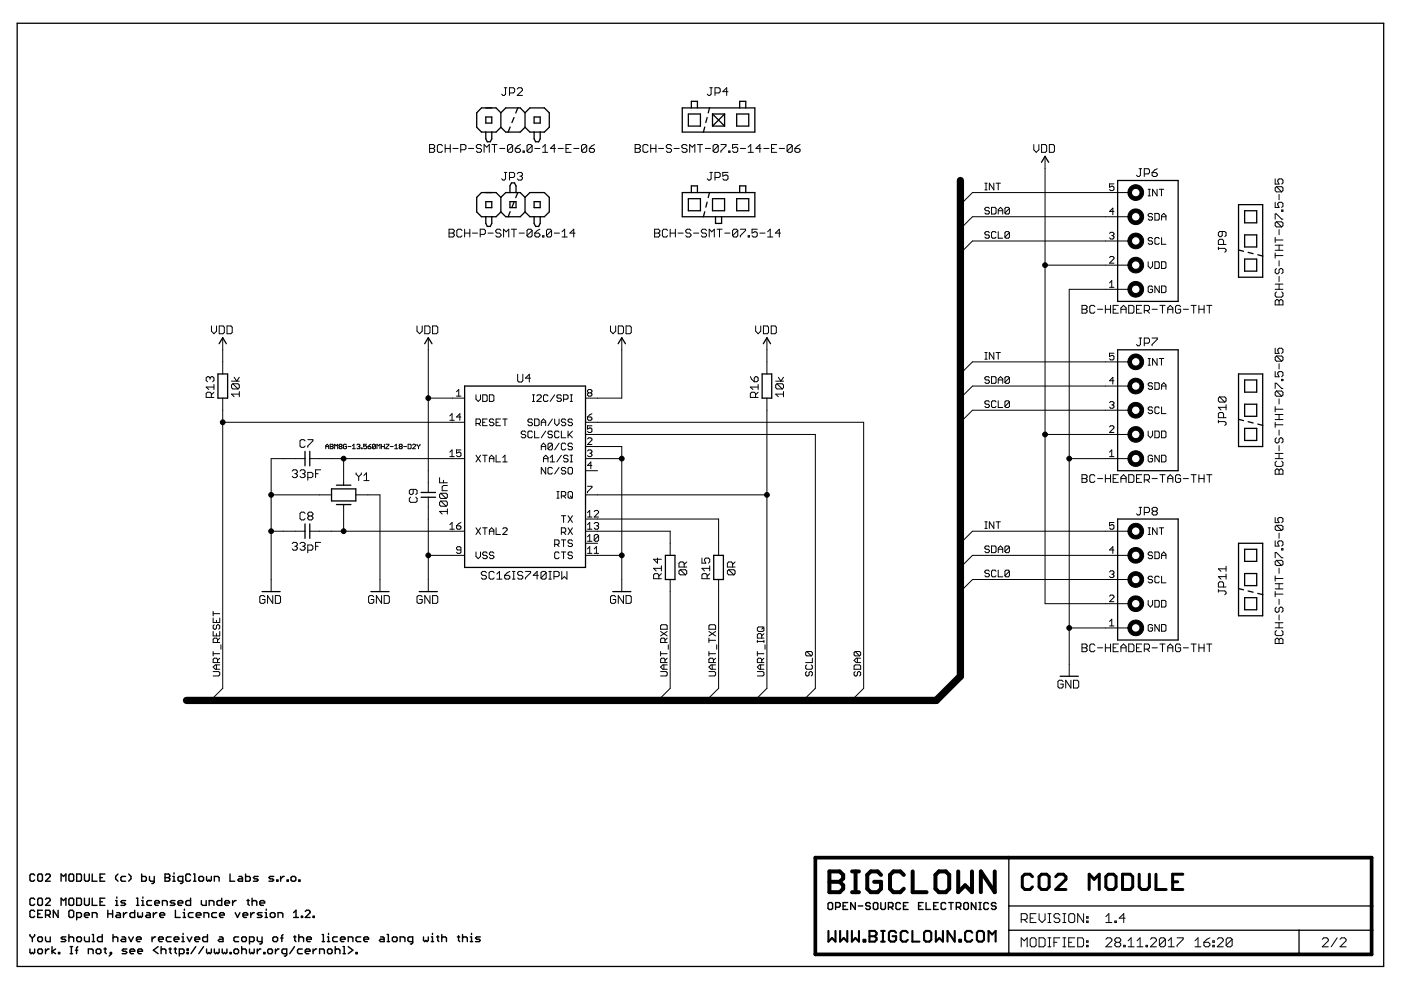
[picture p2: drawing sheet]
<svg xmlns="http://www.w3.org/2000/svg" width="297mm" height="210mm" viewBox="0 0 297 210" stroke-linecap="round" stroke-linejoin="round" font-family="sans-serif">
<g fill="none" stroke="#000" stroke-width=".3">
<path d="M6.3 198.1v.3l.6 .5M6.9 198.9v.7M7.3 185.6l-.2-.3h-.5l-.3 .3v1l.3 .2h.5l.2-.2M7.3 190.7l-.2-.3h-.5l-.3 .3v1l.3 .3h.5l.2-.3M7.3 193.3l-.2-.3h-.5l-.3 .3v1l.3 .2h.5l.2-.2M7.3 198.1v.3l-.4 .5M8 198.9l.3-.3h.5l.2 .3v.5l-.2 .2h-.5l-.3-.2zM8 193.8h.5M8.3 185.3h.5l.2 .3v1l-.2 .2h-.5l-.3-.2v-1zM8.3 190.4h.5l.2 .3v1l-.2 .3h-.5l-.3-.3v-1zM9 193h-1v1.5h1M9.7 185.6l.2-.3h.5l.2 .3v.2l-.9 1h.9"/>
<path d="M9.7 190.7l.2-.3h.5l.2 .3v.2l-.9 1.1h.9M9.7 194h.7l.2-.2v-.5l-.2-.3h-.7v1.5M9.7 198.6v.8l.2 .2h.7v-1M10.2 194l.4 .5M12.3 193v1.5l-1-1.5v1.5M13 186.8v-1.5l.5 .5 .5-.5v1.5M13 192v-1.6l.5 .5 .5-.5v1.6M14 198.6h-.8l-.2 .3 .2 .2h.5l.3 .3-.3 .2h-.7M14.6 198.1v1.5M14.6 198.9l.3-.3h.5l.2 .3v.7M14.9 185.3h.5l.2 .3v1l-.2 .2h-.5l-.3-.2v-1zM14.9 190.4h.5l.2 .3v1l-.2 .3h-.5l-.3-.3v-1z"/>
<path d="M14.9 193h.5l.2 .3v1l-.2 .2h-.5l-.3-.2v-1zM16.3 185.3h.7l.3 .3v1l-.3 .2h-.7zM16.3 190.4h.7l.3 .3v1l-.3 .3h-.7zM16.3 194.5h.7l.3-.2v-.5l-.3-.3h-.7v1.5M16.3 198.9l.2-.3h.5l.3 .3v.5l-.3 .2h-.5l-.2-.2zM17.9 185.3v1.3l.3 .2h.5l.2-.2v-1.3M17.9 190.4v1.3l.3 .3h.5l.2-.3v-1.3M17.9 194h1v-.2l-.2-.3h-.5l-.3 .3v.5l.3 .2h.5M17.9 198.6v.8l.3 .2h.7v-1M19.6 185.3v1.5h1M19.6 190.4v1.6h1M19.6 194.5v-1h.7l.3 .3v.7"/>
<path d="M19.6 199.6h.5M19.6 198.1h.2v1.5M21.2 186.1h.5M21.2 191.2h.5M21.7 198.1v1.5h-.8l-.2-.2v-.5l.2-.3h.8M22.2 185.3h-1v1.5h1M22.2 190.4h-1v1.6h1M22.9 193.8h1M22.9 193v1.5M23.9 193v1.5M24 198.9l.2-.3h.5l.3 .3v.7M24 198.1v1.5"/>
<path d="M24.5 192h.5M24.5 190.9h.3v1.1M24.8 190.2v.2M24.8 193.5h.5l.2 .3v.7h-.7l-.3-.2 .3-.3h.7M25 185.3l-.5 .5v.5l.5 .5M25.9 198.6h.5l.2 .3v.7h-.7l-.3-.2 .3-.3h.7M26.2 193.5v1M26.6 185.8h-.7l-.3 .3v.5l.3 .2h.7M26.6 190.9h-.7l-.3 .3 .3 .3h.5l.2 .2-.2 .3h-.8M26.9 193.5h-.2l-.5 .5M27.3 185.3l.5 .5v.5l-.5 .5M27.3 198.6l.5 1 .5-1"/>
<path d="M28.6 193v1.5h-.8l-.2-.2v-.5l.2-.3h.8M28.9 190.4h.3v1.6M28.9 192h.5M28.9 199.1h1v-.2l-.2-.3h-.5l-.3 .3v.5l.3 .2h.5M29.2 193.5v.8l.3 .2 .2-.2 .3 .2 .2-.2v-.8M30 185.3v1.5h.8l.2-.2v-.5l-.2-.3h-.8M30 192h.5M30 190.9h.3v1.1M30.3 190.2v.2M31.1 193.5h.5l.3 .3v.7h-.8l-.2-.2 .2-.3h.8M31.7 185.8v.8l.2 .2h.8M32.1 190.9h-.7l-.3 .3v.5l.3 .3h.7"/>
<path d="M32.2 198.6v1M32.5 193.5v1M32.7 185.8v1.3l-.3 .2h-.2M32.8 191.5h1v-.3l-.3-.3h-.5l-.2 .3v.5l.2 .3h.5M33 198.6h-.3l-.5 .5M33.3 193.5h-.3l-.5 .5M33.6 199.1h1v-.2l-.2-.3h-.5l-.3 .3v.5l.3 .2h.5M33.9 194h1v-.2l-.3-.3h-.5l-.2 .3v.5l.2 .2h.5M34.4 192v-1.1h.8l.3 .3v.8M35 185.3h.8l.2 .3v.2l-.2 .3 .2 .2v.3l-.2 .2h-.8zM35 186.1h.8M36.3 198.6h-.8l-.2 .3v.5l.2 .2h.8"/>
<path d="M36.6 186.8h.5M36.6 185.8h.3v1M36.9 185.1v.2M36.9 199.1h1v-.2l-.2-.3h-.5l-.3 .3v.5l.3 .2h.5M37.1 190.9h-.8l-.2 .3 .2 .3h.6l.2 .2-.2 .3h-.8M37.2 193v1.5h1M37.7 191.5h1.1v-.3l-.3-.3h-.5l-.3 .3v.5l.3 .3h.5M38.6 199.6h.5M38.6 198.6h.2v1M38.8 186.8h-.8l-.3-.2v-.5l.3-.3h.8v1.3l-.3 .2h-.3M38.8 197.9v.2M38.8 194.5h.5"/>
<path d="M38.8 193.5h.3v1M39.1 192.8v.2M39.7 198.6l.5 1 .5-1M40.4 185.6l-.2-.3h-.6l-.2 .3v1l.2 .2h.6l.2-.2M40.4 190.4v1.6h-.8l-.2-.3v-.5l.2-.3h.8M41 193.5h-.8l-.3 .3v.5l.3 .2h.8M41 185.3h.3v1.5M41 186.8h.6M41.3 199.1h1v-.2l-.2-.3h-.5l-.3 .3v.5l.3 .2h.5M41.6 194h1v-.2l-.2-.3h-.6l-.2 .3v.5l.2 .2h.6M42.4 185.8h.5l.3 .3v.5l-.3 .2h-.5l-.3-.2v-.5zM42.7 190.9v.8l.2 .3h.8v-1.1"/>
<path d="M43.2 194.5v-1h.8l.3 .3v.7M43.8 185.8v.8l.2 .2 .3-.2 .3 .2 .2-.2v-.8M44 198.1v1.5h-.8l-.2-.2v-.5l.2-.3h.8M44.3 192v-1.1h.8l.3 .3v.8M45.4 186.8v-1h.8l.3 .3v.7M45.9 193.5h-.8l-.2 .3v.5l.2 .2h.8M46.5 198.6h.5l.3 .3v.7h-.8l-.2-.2 .2-.3h.8M46.5 194h1.1v-.2l-.3-.3h-.5l-.3 .3v.5l.3 .2h.5M47 190.4v1.6h-.8l-.2-.3v-.5l.2-.3h.8M47.7 191.5h1v-.3l-.3-.3h-.5l-.2 .3v.5l.2 .3h.5M48.8 185.3v1.5h1M49.3 190.9v1.1"/>
<path d="M49.9 193.5l.5 1 .5-1M50.1 190.9h-.3l-.5 .6M50.6 198.6h-.8l-.2 .3v.5l.2 .2h.8M50.7 185.8h.5l.2 .3v.7h-.7l-.3-.2 .3-.3h.7M51.2 198.9l.3-.3h.5l.2 .3v.5l-.2 .2h-.5l-.3-.2zM51.5 194h1v-.2l-.2-.3h-.5l-.3 .3v.5l.3 .2h.5M52.1 185.3v1.5h.7l.3-.2v-.5l-.3-.3h-.7M52.3 190.9h.6M52.6 190.7v1l.3 .3M52.9 199.6h.8l.2-.2v-.5l-.2-.3h-.8v1.6M53.2 193.5v1M53.4 191.2l.3-.3h.5l.2 .3v.8"/>
<path d="M53.4 190.4v1.6M53.9 193.5h-.2l-.5 .5M54.5 198.6v.8l.3 .2h.8M54.7 185.8h-.7l-.3 .3 .3 .2h.5l.2 .3-.2 .2h-.8M55.1 191.5h1v-.3l-.2-.3h-.5l-.3 .3v.5l.3 .3h.5M55.6 193.5h-.8l-.3 .3 .3 .2h.5l.3 .3-.3 .2h-.8M55.6 198.6v1.3l-.3 .3h-.2M56.2 194.5h.5M56.2 193.5h.3v1M56.5 192.8v.2M57.3 193.8l.3-.3h.5l.2 .3v.5l-.2 .2h-.5l-.3-.2zM57.8 198.9l.3-.3h.5l.3 .3v.5l-.3 .2h-.5l-.3-.2z"/>
<path d="M58 185.8h-.7l-.3 .3 .3 .2h.5l.2 .3-.2 .2h-.8M58.7 186.6h.2v.2h-.2zM58.9 194.5v-1h.8l.3 .3v.7M59.5 185.8v1M59.5 198.9h.5M60 198.1l-.2 .3v1.2M60.3 185.8h-.3l-.5 .5M60.9 186.6h.2v.2h-.2zM61.7 186.1l.3-.3h.5l.2 .3v.5l-.2 .2h-.5l-.3-.2zM62.3 194.5h1M62.3 193.5l.5-.5v1.5M62.3 198.6h.5"/>
<path d="M62.5 198.4v1l.3 .2M63.4 186.6h.2v.2h-.2zM63.4 198.1v1.5M63.4 198.9l.2-.3h.5l.3 .3v.7M63.9 194.3h.3v.2h-.3zM64.7 193.3l.3-.3h.5l.2 .3v.2l-1 1h1M65 199.1h1v-.2l-.2-.3h-.5l-.3 .3v.5l.3 .2h.5M66.4 194.3h.2v.2h-.2zM68.3 199.6h.5M68.3 198.1h.3v1.5M69.4 199.6h.5M69.4 198.6h.3v1"/>
<path d="M69.7 197.9v.2M71.5 198.6h-.7l-.3 .3v.5l.3 .2h.7M72.2 199.1h1v-.2l-.3-.3h-.5l-.2 .3v.5l.2 .2h.5M73.8 199.6v-1h.8l.2 .3v.7M76.5 198.6h-.8l-.2 .3v.5l.2 .2h.8M77.1 199.1h1v-.2l-.2-.3h-.5l-.3 .3v.5l.3 .2h.5M80.7 198.6h.5l.2 .3v.7h-.7l-.3-.2 .3-.3h.7M82.1 199.6h.5M82.1 198.1h.2v1.5M83.2 198.9l.2-.3h.5l.3 .3v.5l-.3 .2h-.5l-.2-.2zM84.8 199.6v-1h.8l.3 .3v.7M87.5 199.6h-.8l-.2-.2v-.5l.2-.3h.8v1.3l-.3 .3h-.2"/>
<path d="M89.8 198.6v.8l.2 .2 .3-.2 .3 .2 .2-.2v-.8M91.5 199.6h.4M91.5 198.6h.2v1M91.7 197.9v.2M92.6 198.6h.4M92.8 198.4v1l.2 .2M93.7 198.9l.2-.3h.5l.3 .3v.7M93.7 198.1v1.5M97 198.6h.5M97.2 198.4v1l.3 .2M98.1 198.9l.2-.3h.5l.3 .3v.7M98.1 198.1v1.5"/>
<path d="M99.7 199.6h.5M99.7 198.6h.3v1M100 197.9v.2M101.8 198.6h-.7l-.3 .3 .3 .2h.5l.2 .3-.2 .2h-.8M175.8 191.4h.5l.2 .2v1l-.2 .2h-.5l-.2-.2v-1zM177.2 192.3h.7l.2-.2v-.5l-.2-.2h-.7v1.4M178.8 192.1h.4M179.7 191.4h-.9v1.4h.9M181.3 191.4v1.4l-.9-1.4v1.4M182 192.1h.9M184.5 191.6l-.2-.2h-.5l-.2 .2v.3l.2 .2h.5l.2 .2v.3l-.2 .2h-.5l-.2-.2M185.4 191.4h.5l.2 .2v1l-.2 .2h-.5l-.2-.2v-1z"/>
<path d="M186.8 191.4v1.2l.2 .2h.5l.2-.2v-1.2M188.4 192.3h.7l.2-.2v-.5l-.2-.2h-.7v1.4M188.8 192.3l.5 .5M190.9 191.6l-.2-.2h-.5l-.3 .2v1l.3 .2h.5l.2-.2M191.6 192.1h.4M192.5 191.4h-.9v1.4h.9M194.8 192.1h.4M195.7 191.4h-.9v1.4h.9M196.3 191.4v1.4h1M198 192.1h.4M198.9 191.4h-.9v1.4h.9M200.5 191.6l-.2-.2h-.5l-.3 .2v1l.3 .2h.5l.2-.2"/>
<path d="M201.1 191.4h1M201.6 191.4v1.4M202.8 192.3h.7l.2-.2v-.5l-.2-.2h-.7v1.4M203.2 192.3l.5 .5M204.6 191.4h.5l.2 .2v1l-.2 .2h-.5l-.3-.2v-1zM206.9 191.4v1.4l-.9-1.4v1.4M207.5 191.4h.5M207.5 192.8h.5M207.8 191.4v1.4M209.6 191.6l-.3-.2h-.4l-.3 .2v1l.3 .2h.4l.3-.2M211.2 191.6l-.3-.2h-.5l-.2 .5 .2 .2h.5l.3 .2v.3l-.3 .2h-.5l-.2-.2M6.3 201.2v.8l.3 .2 .3-.2 .2 .2 .2-.2v-.8"/>
<path d="M8.3 201.2h.5l.2 .3v.5l-.2 .2h-.5l-.3-.2v-.5zM9.7 201.2v1M10.4 201.2h-.2l-.5 .5M11 200.7v1.5M11.8 201.2l-.8 .5 .8 .5M12.4 202h.3v.2h-.3zM14.9 202.2h.5M14.9 200.7h.5M15.1 200.7v1.5M16 201.5h.5M16.5 200.7l-.3 .3v1.2M18.7 202.2v-1h.8l.2 .3v.7"/>
<path d="M20.4 201.5l.2-.3h.5l.3 .3v.5l-.3 .2h-.5l-.2-.2zM22 201.2h.5M22.3 201v1l.2 .2M23.4 202h.2v.2h-.2zM23.6 202.2l-.5 .5M26.9 201.2h-.8l-.2 .3 .2 .2h.5l.3 .3-.3 .2h-.7M27.6 201.7h1v-.2l-.3-.3h-.5l-.2 .3v.5l.2 .2h.5M29.2 201.7h1v-.2l-.2-.3h-.5l-.3 .3v.5l.3 .2h.5M33.5 200.7l-1 .8 1 .7M34.2 201.5l.2-.3h.5l.3 .3v.7M34.2 200.7v1.5M35.8 201.2h.5"/>
<path d="M36.1 201v1l.2 .2M36.9 201.2h.5M37.2 201v1l.2 .2M38 202.2h.8l.2-.2v-.5l-.2-.3h-.8v1.5M39.7 202h.2v.2h-.2zM39.7 201.2h.2v.3h-.2zM41.5 200.7l-1 1.5M43.2 200.7l-1.1 1.5M43.8 201.2v.8l.2 .2 .3-.2 .3 .2 .2-.2v-.8M45.4 201.2v.8l.3 .2 .3-.2 .2 .2 .3-.2v-.8M47.1 201.2v.8l.2 .2 .3-.2 .3 .2 .2-.2v-.8M48.8 202h.2v.2h-.2z"/>
<path d="M49.6 201.5l.2-.3h.5l.3 .3v.5l-.3 .2h-.5l-.2-.2zM51.2 201.5l.3-.3h.5l.2 .3v.7M51.2 200.7v1.5M52.9 201.2v.8l.2 .2 .3-.2 .3 .2 .2-.2v-.8M54.5 201.2v1M55.3 201.2h-.2l-.6 .5M55.9 202h.3v.2h-.3zM56.7 201.5l.3-.3h.5l.3 .3v.5l-.3 .2h-.5l-.3-.2zM58.4 201.2v1M59.2 201.2h-.3l-.5 .5M60.8 202.2h-.8l-.2-.2v-.5l.2-.3h.8v1.3l-.3 .2h-.2M62.4 200.7l-1 1.5"/>
<path d="M64.1 201.2h-.8l-.2 .3v.5l.2 .2h.8M64.7 201.7h1v-.2l-.2-.3h-.5l-.3 .3v.5l.3 .2h.5M66.4 201.2v1M67.1 201.2h-.2l-.5 .5M67.8 202.2v-1h.7l.3 .3v.7M69.7 201.2h.5l.2 .3v.5l-.2 .2h-.5l-.3-.2v-.5zM71.1 201.5l.2-.3h.5l.3 .3v.7M71.1 200.7v1.5M72.7 202.2h.5M72.7 200.7h.3v1.5M73.8 200.7l1 .8-1 .7M75.5 202h.2v.2h-.2z"/>
</g>
<g fill="none" stroke="#000" stroke-width=".21">
<path d="M106.9 18.6h.6M107.2 18.6v1.4l-.3 .2h-.3l-.2-.2M108 19.7h.8l.3-.3v-.5l-.3-.3h-.8v1.6M109.7 18.9l.2-.3h.6l.3 .3v.3l-1.1 1h1.1M150.5 18.6h.5M150.8 18.6v1.4l-.3 .2h-.3l-.3-.2M151.6 19.7h.8l.3-.3v-.5l-.3-.3h-.8v1.6M154.3 19.4h-1.1l.9-.8v1.6M91.1 30.6h.8l.3 .3v.3l-.3 .3 .3 .2v.3l-.3 .3h-.8zM91.1 31.5h.8M93.8 30.9l-.3-.3h-.5l-.3 .3v1.1l.3 .3h.5l.3-.3M94.4 31.5h1.1"/>
<path d="M94.4 30.6v1.7M95.5 30.6v1.7M96 31.5h1.1M97.7 31.7h.8l.3-.2v-.6l-.3-.3h-.8v1.7M99.3 31.5h1.1M102.1 30.9l-.3-.3h-.5l-.3 .3v.3l.3 .3h.5l.3 .2v.3l-.3 .3h-.5l-.3-.3M102.6 32.3v-1.7l.6 .6 .5-.6v1.7M104.3 30.6h1.1M104.8 30.6v1.7M105.9 31.5h1.1M106.9 36.6h.6M107.2 36.6v1.3l-.3 .3h-.3l-.2-.3"/>
<path d="M108 37.6h.8l.3-.2v-.6l-.3-.2h-.8v1.6M108.7 30.9v1.1l-.3 .3h-.5l-.3-.3M108.7 30.9l-.3-.3h-.5l-.3 .3v1.1M108.7 30.9l-1.1 1.1M109.2 31.5h.9l.2 .2v.3l-.2 .3h-.6l-.3-.3zM109.7 36.8l.2-.2h.6l.3 .2v.3l-.3 .3M110.2 37.4h.3M110.3 30.6l-.5 .3-.6 .6M110.5 37.4l.3 .2v.3l-.3 .3h-.6l-.2-.3M110.9 32h.3v.3h-.3zM112.8 30.9v1.1l-.3 .3h-.5l-.3-.3M112.8 30.9l-.3-.3h-.5l-.3 .3v1.1"/>
<path d="M112.8 30.9l-1.1 1.1M113.4 31.5h1.1M115 32.3h1.1M115 31.2l.6-.6v1.7M117.8 31.5h-1.1l.8-.9v1.7M118.3 31.5h1.1M120 31.5h.5M121.1 30.6h-1.1v1.7h1.1M121.6 31.5h1.1M124.4 30.9l-.3-.3h-.5l-.3 .3v1.1M124.4 30.9v1.1l-.3 .3h-.5l-.3-.3M124.4 30.9l-1.1 1.1"/>
<path d="M124.9 31.5h.9l.2 .2v.3l-.2 .3h-.6l-.3-.3zM126 30.6l-.5 .3-.6 .6M134.7 30.6h.8l.3 .3v.3l-.3 .3 .3 .2v.3l-.3 .3h-.8zM134.7 31.5h.8M137.4 30.9l-.3-.3h-.5l-.3 .3v1.1l.3 .3h.5l.3-.3M138 31.5h1.1M138 30.6v1.7M139.1 30.6v1.7M139.6 31.5h1.1M142.4 30.9l-.3-.3h-.6l-.2 .3v.3l.2 .3h.6l.3 .2v.3l-.3 .3h-.6l-.2-.3M142.9 31.5h1.1M145.7 30.9l-.3-.3h-.6l-.2 .3v.3l.2 .3h.6l.3 .2v.3l-.3 .3h-.6l-.2-.3"/>
<path d="M146.2 32.3v-1.7l.6 .6 .5-.6v1.7M147.9 30.6h1.1M148.4 30.6v1.7M149.5 31.5h1.1M150.5 36.6h.5M150.8 36.6v1.3l-.3 .3h-.3l-.3-.3M151.6 37.6h.8l.3-.2v-.6l-.3-.2h-.8v1.6M152.3 30.9v1.1l-.3 .3h-.5l-.3-.3M152.3 30.9l-.3-.3h-.5l-.3 .3v1.1M152.3 30.9l-1.1 1.1M152.8 30.6h1.1v.3l-1.1 1.1v.3M154.3 36.6h-1.1v.8l.6-.3h.3l.2 .3v.5l-.2 .3h-.6l-.3-.3"/>
<path d="M154.5 32h.3v.3h-.3zM156.4 30.6h-1.1v.9l.6-.3h.2l.3 .3v.5l-.3 .3h-.5l-.3-.3M157 31.5h1.1M158.6 32.3h1.1M158.6 31.2l.6-.6v1.7M161.4 31.5h-1.1l.8-.9v1.7M161.9 31.5h1.1M163.6 31.5h.5M164.7 30.6h-1.1v1.7h1.1M165.2 31.5h1.1M168 30.9v1.1l-.3 .3h-.5l-.3-.3M168 30.9l-.3-.3h-.5l-.3 .3v1.1"/>
<path d="M168 30.9l-1.1 1.1M168.5 31.5h.9l.2 .2v.3l-.2 .3h-.6l-.3-.3zM169.6 30.6l-.5 .3-.6 .6M208.8 38.8h.5M209.1 38.8v1.5M210.7 38.8v1.5l-.9-1.5v1.5M211.2 38.8h.9M211.6 38.8v1.5M219.2 30.6v1.1l.5 .6 .6-.6v-1.1M220.8 30.6h.8l.3 .3v1.1l-.3 .3h-.8zM221.6 33.1v94.9h17.9M222.5 30.6h.8l.3 .3v1.1l-.3 .3h-.8z"/>
<path d="M236.2 39h-1v.7l.7-.2 .3 .2v.5l-.3 .2h-.4l-.3-.2M241.5 35.8h.6M241.8 35.8v1.3l-.3 .3h-.3l-.2-.3M242.6 36.9h.8l.3-.3v-.6l-.3-.2h-.8v1.6M244.3 36.6h.8l.3 .3v.2l-.3 .3h-.6l-.2-.3zM245.4 35.8l-.6 .2-.5 .6M270.4 37.9v1.1h.8l-.3-.5v-.3l.3-.3h.5l.3 .3v.6l-.3 .2M270.6 39.6l-.2 .3v.5l.2 .3h1.1M270.6 39.6h1.1l.3 .3v.5l-.3 .3M270.6 39.6l1.1 1.1M95.2 48.6h.8l.3 .3v.2l-.3 .3 .3 .3v.3l-.3 .2h-.8zM95.2 49.4h.8"/>
<path d="M98 48.9l-.3-.3h-.6l-.2 .3v1.1l.2 .2h.6l.3-.2M98.5 49.4h1.1M98.5 48.6v1.6M99.6 48.6v1.6M100.2 49.4h1.1M101.8 49.7h.8l.3-.3v-.5l-.3-.3h-.8v1.6M103.5 49.4h1.1M106.2 48.9l-.3-.3h-.5l-.3 .3v.2l.3 .3h.5l.3 .3v.3l-.3 .2h-.5l-.3-.2M106.8 50.2v-1.6l.5 .5 .6-.5v1.6M108.4 48.6h1.1M109 48.6v1.6M110.1 49.4h1.1"/>
<path d="M112.8 48.9l-.3-.3h-.5l-.3 .3v1.1M112.8 48.9v1.1l-.3 .2h-.5l-.3-.2M112.8 48.9l-1.1 1.1M113.4 49.4h.8l.3 .3v.3l-.3 .2h-.5l-.3-.2zM114.5 48.6l-.6 .3-.5 .5M115 50h.3v.2h-.3zM116.9 48.9l-.2-.3h-.6l-.2 .3v1.1M116.9 48.9v1.1l-.2 .2h-.6l-.2-.2M116.9 48.9l-1 1.1M117.5 49.4h1.1M119.2 50.2h1.1M119.2 49.1l.5-.5v1.6"/>
<path d="M121.9 49.4h-1.1l.8-.8v1.6M138.8 48.6h.8l.3 .3v.2l-.3 .3 .3 .3v.3l-.3 .2h-.8zM138.8 49.4h.8M141.5 48.9l-.2-.3h-.6l-.3 .3v1.1l.3 .2h.6l.2-.2M142.1 49.4h1.1M142.1 48.6v1.6M143.2 48.6v1.6M143.7 49.4h1.1M146.5 48.9l-.3-.3h-.5l-.3 .3v.2l.3 .3h.5l.3 .3v.3l-.3 .2h-.5l-.3-.2M147 49.4h1.1M149.8 48.9l-.3-.3h-.5l-.3 .3v.2l.3 .3h.5l.3 .3v.3l-.3 .2h-.5l-.3-.2M150.4 50.2v-1.6l.5 .5 .5-.5v1.6"/>
<path d="M152 48.6h1.1M152.5 48.6v1.6M153.7 49.4h1M156.4 48.9l-.3-.3h-.5l-.3 .3v1.1M156.4 48.9v1.1l-.3 .2h-.5l-.3-.2M156.4 48.9l-1.1 1.1M157 48.6h1.1v.3l-1.1 1.1v.2M158.6 50h.3v.2h-.3zM160.5 48.6h-1.1v.8l.6-.3h.3l.2 .3v.6l-.2 .2h-.6l-.3-.2M161.1 49.4h1.1M162.8 50.2h1.1M162.8 49.1l.5-.5v1.6"/>
<path d="M165.5 49.4h-1.1l.8-.8v1.6M208.8 40.3h.5M209.8 44.2l-.3-.2h-.4l-.3 .2v.2l.3 .3h.4l.3 .2-.3 .5h-.4l-.3-.3M209.8 49.3l-.3-.2h-.4l-.3 .2v.3l.3 .2h.4l.3 .2-.3 .5h-.4l-.3-.2M210.2 44h.7l.3 .2v.9l-.3 .3h-.7zM211.2 49.3l-.3-.2h-.4l-.3 .2v1l.3 .2h.4l.3-.2M211.6 44.7h1M211.6 45.4v-1l.5-.4 .5 .4v1M211.6 49.1v1.4h1M214 44.2v.9l-.2 .3h-.5l-.2-.3M214 49.3l-.2-.2h-.5l-.2 .2v1M214 44.2l-.2-.2h-.5l-.2 .2v.9"/>
<path d="M214 49.3v1l-.2 .2h-.5l-.2-.2M214 44.2l-.9 .9M214 49.3l-.9 1M221.6 56.2h17.9M235.2 60l.5-.5v1.4M235.2 54.6l.3-.2h.4l.3 .2v.2l-1 1h1M235.2 49.5l.3-.2h.4l.3 .2-.3 .5M235.7 50h.2M235.9 50l.3 .2-.3 .5h-.4l-.3-.3M236.2 44.8h-1l.7-.7v1.4M239.5 46h-33.3l-2.6 2.5M239.5 51.1h-33.3l-2.6 2.6"/>
<path d="M239.5 40.8h-33.3l-2.6 2.6M243.4 41.5h.5M243.4 40.1h.5M243.4 55.5v1l.5 .4 .5-.4v-1M243.7 40.1v1.4M244.4 45.5l-.3-.2h-.4l-.3 .2 .3 .5h.4l.3 .2-.3 .5h-.4l-.3-.3M244.4 50.6l-.3-.2h-.4l-.3 .2 .3 .5h.4l.3 .2-.3 .5h-.4l-.3-.2M244.9 55.5h.7l.2 .3v.9l-.2 .2h-.7zM244.9 45.3h.7l.2 .2v.9l-.2 .3h-.7zM245.3 40.1v1.4l-.9-1.4v1.4M245.8 40.1h.9M245.8 50.6l-.2-.2h-.5l-.2 .2v1l.2 .2h.5l.2-.2"/>
<path d="M246.3 40.1v1.4M246.3 55.5h.7l.2 .3v.9l-.2 .2h-.7zM246.3 46.7v-1l.4-.4 .5 .4v1M246.3 50.4v1.4h.9M246.3 46h.9M258.3 52.7h1.4l.2 .2v.3l-.2 .3M258.3 52.4v.5M259.1 49.1v.8l-.2 .3h-.3l-.3-.3v-.5l.3-.3h1.1l.2 .3v.5l-.2 .3M259.4 51.8v-.8l-.3-.3h-.5l-.3 .3v.8h1.6M270.4 42.9v1.1h.8l-.3-.6v-.2l.3-.3h.5l.3 .3v.5l-.3 .3M270.4 46.5v-1.1h.2l1.1 1.1h.3M270.4 50.3v1.1"/>
<path d="M270.4 53.6v1.1M270.4 54.2h1.6M270.4 53.1h1.6M270.4 52h1.6M270.4 50.9h1.6M270.6 47l-.2 .3v.5l.2 .3h1.1M270.6 56.9l-.2 .3v.6l.2 .2h.3l.3-.2v-.6l.3-.3h.2l.3 .3v.6l-.3 .2M270.6 47h1.1l.3 .3v.5l-.3 .3M270.6 47l1.1 1.1M271.2 41.2v1.1M271.2 48.7v1.1M271.2 52v1.1"/>
<path d="M271.2 55.3v1.1M271.2 58.6v1.1M271.7 44.5h.3v.3h-.3zM44.8 69.1v1.1l.6 .6 .5-.6v-1.1M46.5 69.1h.8l.3 .3v1.1l-.3 .3h-.8zM47.2 71.6v7.7M48.1 69.1h.9l.2 .3v1.1l-.2 .3h-.9zM49.6 80l.6 .8 .5-.8M88.4 69.1v1.1l.6 .6 .5-.6v-1.1M90.1 69.1h.8l.3 .3v1.1l-.3 .3h-.8zM90.8 71.6v32.8M91.7 69.1h.8l.3 .3v1.1l-.3 .3h-.8z"/>
<path d="M109.7 79.4v1.3l.3 .3h.6l.2-.3v-1.3M129.4 69.1v1.1l.6 .6 .5-.6v-1.1M131.1 69.1h.8l.3 .3v1.1l-.3 .3h-.8zM131.8 71.6v12.8h-7.7M132.7 69.1h.9l.2 .3v1.1l-.2 .3h-.9zM159.1 79.9l.3 .5 .5 .5M160.2 69.1v1.1l.5 .6 .6-.6v-1.1M161.9 69.1h.8l.2 .3v1.1l-.2 .3h-.8zM162.6 71.6v7.7M163.5 69.1h.8l.3 .3v1.1l-.3 .3h-.8zM165 80l.6 .8 .5-.8M208.8 76.2h.5"/>
<path d="M208.8 74.7h.5M209.1 74.7v1.5M210.2 79.9h.7l.3 .2v.9l-.3 .3h-.7zM210.7 74.7v1.5l-.9-1.5v1.5M211.2 74.7h.9M211.6 74.7v1.5M229.4 64.7h.8l.3 .3v.3l-.3 .3 .3 .2v.3l-.3 .3h-.8zM229.4 65.6h.8M232.1 65l-.2-.3h-.6l-.2 .3v1.1l.2 .3h.6l.2-.3M232.7 65.6h1.1M234.4 65.6h1.1M234.4 64.7v1.7"/>
<path d="M235.2 60.9h1M235.5 64.7v1.7M236 65.6h.6M236.2 74.9h-1v.7l.7-.2 .3 .2v.5l-.3 .2h-.4l-.3-.2M237.1 64.7h-1.1v1.7h1.1M237.7 65.6h1.1M237.7 66.4v-1.1l.5-.6 .6 .6v1.1M239.3 64.7h.8l.3 .3v1.1l-.3 .3h-.8zM239.5 61.3h-12.8v82.1M239.5 76.7h-33.3l-2.6 2.6M241 65.6h.5M241.5 71.7h.6"/>
<path d="M241.8 71.7v1.3l-.3 .3h-.3l-.2-.3M242.1 64.7h-1.1v1.7h1.1M242.6 65.8h.8l.3-.2v-.6l-.3-.3h-.8v1.7M242.6 72.8h.8l.3-.3v-.6l-.3-.2h-.8v1.6M243.2 65.8l.5 .6M243.4 77.4h.5M243.4 76h.5M243.7 76v1.4M244.3 65.6h1.1M244.3 71.7h1.1v.2l-1.1 1.1v.3M244.4 60.9l-.3-.3h-.4l-.3 .3v.9l.3 .2h.4l.3-.2v-.5h-.5M245.3 76v1.4l-.9-1.4v1.4"/>
<path d="M245.8 60.6v1.4l-.9-1.4v1.4M245.8 76h.9M245.9 64.7h1.1M246.3 76v1.4M246.3 60.6h.7l.2 .3v.9l-.2 .2h-.7zM246.5 64.7v1.7M247.6 65.6h1.1M247.6 66.4v-1.1l.5-.6 .6 .6v1.1M250.3 65l-.3-.3h-.5l-.3 .3v1.1l.3 .3h.5l.3-.3v-.5h-.5M250.9 65.6h1.1M252.5 64.7h1.1M253.1 64.7v1.7"/>
<path d="M254.2 65.6h1.1M254.2 64.7v1.7M255.3 64.7v1.7M255.8 64.7h1.1M256.4 64.7v1.7M270.4 63.8l.2-.3h.3l.3 .3 .3-.3h.2l.3 .3v.8h-1.6zM270.4 73.8v1.1h.8l-.3-.5v-.3l.3-.3h.5l.3 .3v.6l-.3 .2M270.4 78.8v1.1h.8l-.3-.6v-.2l.3-.3h.5l.3 .3v.5l-.3 .3M270.4 61.3h1.6M270.4 60.2h1.6M270.6 61.9l-.2 .3v.5l.2 .3h1.1l.3-.3v-.5l-.3-.3M270.6 75.5l-.2 .3v.5l.2 .3h1.1"/>
<path d="M270.6 75.5h1.1l.3 .3v.5l-.3 .3M270.6 75.5l1.1 1.1M271.2 60.2v1.1M271.2 63.8v.8M271.2 77.1v1.1M44.5 80.1l-.2-.2h-.3l-.3 .2v.6l.3 .2M44.5 80.1l.3-.2h.3l.3 .2v.6l-.3 .2M44.5 80.1v.3M44.8 84.3v-.9l-.3-.2h-.5l-.3 .2v.9h1.7M45.4 83.2l-.6 .5M45.4 82.1h-1.7l.6 .5M45.4 81.5v1.1"/>
<path d="M47.2 89.5h51.3M47.2 84.4v61.5l-2.5 2.6M49.1 80.8h1.6M49.4 81.4h1.1l.2 .2v.6l-.2 .3M49.4 81.4l-.3 .2v.6l.3 .3h1.1M49.4 81.4l1.1 1.1M50.7 83.6h-1.6l.5 .5M50.7 83v1.1M62 99.9l.2-.3h.6l.2 .3v.3l-.2 .2M63.6 99.9l.3-.3h.5l.3 .3v.3l-.3 .2M64.7 97.2h-7.2v28.2M64.7 93.5l-.3-.3h-.5l-.3 .3v1.1l.3 .2h.5l.3-.2"/>
<path d="M65.3 93.2h1v.3l-1 1.1v.2M65.7 97.2h32.8M68 99.6h-1.1v1.7M69.1 95.1v-.6l.3-.3 .3 .3v.6M69.1 94.7h.6M70 94.7h.5M70 94.2h.5l.1 .2-.1 .3 .1 .3-.1 .1h-.5zM71 95.1v-.9l.3 .3 .3-.3v.9M72.1 94.7h.3M72.1 94.7l-.2-.2 .2-.3h.3l.1 .2-.1 .3M72.1 94.7l-.2 .1 .2 .3 .4-.1-.1-.3M72.9 97.2v5.7"/>
<path d="M73.5 94.4l-.2-.2h-.3l-.2 .2v.6l.2 .1 .5-.1v-.3h-.3M73.8 94.7h.6M74.7 95.1h.7M74.7 94.5l.3-.3v.9M75.7 94.4l.1-.2h.3l.2 .2-.2 .3M76 94.7h.1M76.1 94.7l.2 .1-.2 .3-.4-.1M76.6 95h.2v.1h-.2zM77.7 94.2h-.6v.5l.5-.2 .1 .5-.1 .1-.5-.1M78 94.7h.5l.2 .3-.5 .1-.2-.1zM78.7 94.2l-.7 .5M79.6 94.4l-.5-.2-.1 .2v.6"/>
<path d="M79.6 94.4v.6l-.2 .1-.4-.1M79.6 94.4l-.6 .6M79.9 95.1v-.9l.3 .3 .4-.3v.9M80.9 94.7h.6M80.9 94.2v.9M81.5 94.2v.9M81.8 94.2h.6l-.6 .8v.1h.6M82.7 94.7h.7M83.7 95.1h.6M83.7 94.5l.3-.3v.9M84.8 94.7h.3M84.8 94.7l-.2-.2 .2-.3 .5 .2-.2 .3"/>
<path d="M84.8 94.7l-.2 .1 .2 .3 .5-.1-.2-.3M85.6 94.7h.6M86.5 94.2h.5l.2 .2v.6l-.2 .1h-.5zM87.5 94.4l.1-.2h.3l.2 .2-.6 .7h.6M88.4 94.2l.3 .5M88.7 94.7v.4M89 94.2l-.3 .5M90.8 84.4h7.7M95.4 96.8h.9M95.4 89.1h.9M95.4 88.2l.4-.5v1.4M95.4 95.9l.4-.5v1.4"/>
<path d="M96.8 84h.9M96.8 83.1l.5-.5v1.4M97.7 95.4h-.9v.7l.5-.2 .4 .2v.5l-.2 .2h-.5l-.2-.2M97.7 88.4h-.9l.7-.7v1.4M100.9 83.7v.9l.5 .5 .5-.5v-.9M100.9 89.8h.7l.3-.3v-.4l-.3-.3h-.7v1.5M100.9 96.5l1 1.4M101.4 89.8l.5 .5M101.9 96.5l-1 1.4M102.3 83.7h.7l.3 .2v1l-.3 .2h-.7zM102.3 96.5h1M102.3 89.5h.5"/>
<path d="M102.8 96.5v1.4M103.3 88.8h-1v1.5h1M103.8 97.2h.9M103.8 83.7h.7l.2 .2v1l-.2 .2h-.7zM103.8 97.9v-.9l.4-.5 .5 .5v.9M104.7 89.1l-.2-.3h-.5l-.2 .5 .2 .2h.5l.2 .3v.2l-.2 .3h-.5l-.2-.3M105.2 96.5v1.4h.9M105.2 89.5h.4M106.1 88.8h-.9v1.5h.9M106.6 97.9h.9M106.6 88.8h.9M106.6 97l.5-.5v1.4"/>
<path d="M107.1 88.8v1.5M111.5 91.6l-.3-.2h-.5l-.2 .5 .2 .2h.5l.3 .5-.3 .2h-.5l-.2-.2M112.5 80.2h-1.1l.8-.8v1.6M112.9 89.1l-.3-.3h-.4l-.3 .5 .3 .2h.4l.3 .5-.3 .3h-.4l-.3-.3M112.9 91.6l-.3-.2h-.4l-.3 .2v1l.3 .2h.4l.3-.2M112.9 85.1h.4M112.9 83.7h.4M113.1 83.7v1.4M113.3 91.4v1.4h1M113.3 88.8h.7l.3 .3v.9l-.3 .3h-.7zM113.8 83.9l.3-.2h.4l.3 .2v.3l-1 .9h1M114.8 94.7h.9"/>
<path d="M114.8 90.3v-1l.4-.5 .5 .5v1M114.8 95.4v-1l.4-.4 .5 .4v1M114.8 89.5h.9M115.2 97.2h1M115.2 97.9v-.9l.5-.5 .5 .5v.9M115.7 99.1v1.4l-.9-1.4v1.4M115.7 91.4l-.9 1.4M116.2 83.9l-.2-.2h-.5l-.3 .2v1l.3 .2h.5l.2-.2M116.6 97l.5-.5v1.4M116.6 97.9h1M117.1 91.6l-.2-.2h-.5l-.2 .2 .2 .5h.5l.2 .3-.2 .4h-.5l-.2-.2M117.1 94.2l-.2-.2h-.5l-.2 .2v.9"/>
<path d="M117.1 99.3l-.2-.2h-.5l-.2 .2v1l.2 .2h.5l.2-.2M117.1 94.2v.9l-.2 .3h-.5l-.2-.3M117.1 94.2l-.9 .9M117.1 88.8l-.9 1.5M117.6 88.8v1l.5 .5 .4-.5v-1M117.6 83.7l-1 1.4M118.5 91.6l-.2-.2h-.5l-.2 .2v1l.2 .2h.5l.2-.2M118.5 94l-.9 1.4M118.5 99.1l-.9 1.4M119 91.4v1.4h1M119 83.9l-.2-.2h-.5l-.2 .5 .2 .2h.5l.2 .5-.2 .2h-.5l-.2-.2M119 96.5l-.9 1.4"/>
<path d="M119.5 84.6h.7l.2-.2v-.5l-.2-.2h-.7v1.4M120 94.2l-.3-.2h-.4l-.3 .2v.9l.3 .3h.4l.3-.3M120 89.1l-.3-.3h-.4l-.3 .3 .3 .4h.4l.3 .3-.3 .5h-.4l-.3-.3M120 99.3l-.3-.2h-.4l-.3 .5 .3 .2h.4l.3 .5-.3 .2h-.4l-.3-.2M120.4 96.8l-.2-.3h-.5l-.2 .5 .2 .2h.5l.2 .3v.2l-.2 .2h-.5l-.2-.2M120.4 91.4v1.4M120.7 99.1h.4l.3 .2v1l-.3 .2h-.4l-.3-.2v-1zM120.7 92.1l.7 .7M120.9 85.1h.5M120.9 83.7h.5M120.9 97.9h.5M120.9 96.5h.5"/>
<path d="M121.1 83.7v1.4M121.1 96.5v1.4M121.4 94.2l-.3-.2h-.4l-.3 .2v.2l.3 .3h.4l.3 .2-.3 .5h-.4l-.3-.3M121.4 89.1l-.3-.3h-.4l-.3 .3 .3 .4h.4l.3 .3-.3 .5h-.4l-.3-.3M121.4 91.4l-1 1M124.1 94.7h7.7v30.7M124.1 97.2h7.7M124.1 99.8h2.6M124.1 92.1h48.8v53.8l-2.6 2.6M124.1 89.5h59v56.4l-2.5 2.6M124.6 93.1l.2-.3h.5l.2 .3v.2l-.9 1h.9M124.6 88.4h.7l.2 .5-.2 .2h-.5l-.2-.2z"/>
<path d="M124.6 95.6l.2-.2h.5l.2 .2-.2 .5M124.8 83.3l-.2 .2 .2 .5h.5l.2-.2-.2-.5M124.8 83.3l-.2-.2 .2-.5h.5l.2 .2-.2 .5M124.8 83.3h.5M125 96.1h.3M125.3 96.1l.2 .3-.2 .4h-.5l-.2-.2M125.5 90.3h-.9v.7l.7-.3 .2 .3v.4l-.2 .3h-.5l-.2-.3M125.5 98.7h-.9l.7-.7v1.4M125.5 87.7l-.9 .7M159.9 80.1l.3-.2h.3l.2 .2v.6l-.2 .2h-.6zM160.2 84.3v-.9l-.3-.2h-.5l-.3 .2v.9h1.6M160.7 82.1h-1.6l.5 .5"/>
<path d="M160.7 83.2l-.5 .5M160.7 81.5v1.1M162.6 84.4v61.5l-2.6 2.6M164.5 80.8h1.6M164.7 81.4l-.2 .2v.6l.2 .3h1.1M164.7 81.4h1.1l.3 .2v.6l-.3 .3M164.7 81.4l1.1 1.1M166.1 83.6h-1.6l.5 .5M166.1 83v1.1M209.8 80.1l-.3-.2h-.4l-.3 .2v.2l.3 .3h.4l.3 .2-.3 .5h-.4l-.3-.3M209.8 85.2l-.3-.2h-.4l-.3 .2v.3l.3 .2h.4l.3 .2-.3 .5h-.4l-.3-.2M211.2 85.2l-.3-.2h-.4l-.3 .2v1l.3 .2h.4l.3-.2"/>
<path d="M211.6 81.3v-1l.5-.4 .5 .4v1M211.6 85v1.4h1M211.6 80.6h1M214 80.1v.9l-.2 .3h-.5l-.2-.3M214 80.1l-.2-.2h-.5l-.2 .2v.9M214 85.2l-.2-.2h-.5l-.2 .2v1M214 85.2v1l-.2 .2h-.5l-.2-.2M214 80.1l-.9 .9M214 85.2l-.9 1M221.6 92.1h17.9M226.7 97.2h12.8M235.2 96.8h1"/>
<path d="M235.2 90.5l.3-.2h.4l.3 .2v.2l-1 1h1M235.2 95.9l.5-.5v1.4M235.2 85.4l.3-.2h.4l.3 .2-.3 .5M235.7 85.9h.2M235.9 85.9l.3 .2-.3 .5h-.4l-.3-.3M236.2 80.7h-1l.7-.7v1.4M239.5 81.9h-33.3l-2.6 2.5M239.5 87h-33.3l-2.6 2.5M243.4 91.4v1l.5 .4 .5-.4v-1M244.4 96.8l-.3-.3h-.4l-.3 .3v.9l.3 .2h.4l.3-.2v-.5h-.5M244.4 81.4l-.3-.2h-.4l-.3 .2 .3 .5h.4l.3 .2-.3 .4h-.4l-.3-.2M244.4 86.5l-.3-.2h-.4l-.3 .2 .3 .5h.4l.3 .2-.3 .5h-.4l-.3-.3"/>
<path d="M244.9 91.4h.7l.2 .2v1l-.2 .2h-.7zM244.9 81.2h.7l.2 .2v.9l-.2 .2h-.7zM245.8 86.5l-.2-.2h-.5l-.2 .2v.9l.2 .3h.5l.2-.3M245.8 96.5v1.4l-.9-1.4v1.4M246.3 91.4h.7l.2 .2v1l-.2 .2h-.7zM246.3 96.5h.7l.2 .3v.9l-.2 .2h-.7zM246.3 82.5v-.9l.4-.4 .5 .4v.9M246.3 86.3v1.4h.9M246.3 81.9h.9M258.3 89.4h1.4l.2 .3v.2l-.2 .3M258.3 89.1v.6M258.6 84.2h1.1l.2 .2v.6l-.2 .3"/>
<path d="M258.6 84.2l-.3 .2v.6l.3 .3h1.1M258.6 84.2l1.1 1.1M259.4 88.6v-.9l-.3-.2h-.5l-.3 .2v.9h1.6M259.9 85.8v1.1M259.9 86.4h-1.6l.6 .5M270.4 82.4v-1.1h.2l1.1 1.1h.3M270.4 86.2v1.1M270.4 89.5v1.1M270.4 99.7l.2-.3h.3l.3 .3 .3-.3h.2l.3 .3v.8h-1.6zM270.4 97.2h1.6M270.4 96.1h1.6M270.4 90.1h1.6"/>
<path d="M270.4 89h1.6M270.4 87.9h1.6M270.4 86.8h1.6M270.6 97.8l-.2 .3v.5l.2 .3h1.1l.3-.3v-.5l-.3-.3M270.6 82.9l-.2 .3v.5l.2 .3h1.1M270.6 92.8l-.2 .3v.6l.2 .2h.3l.3-.2v-.6l.3-.3h.2l.3 .3v.6l-.3 .2M270.6 82.9h1.1l.3 .3v.5l-.3 .3M270.6 82.9l1.1 1.1M271.2 84.6v1.1M271.2 87.9v1.1M271.2 91.2v1.1M271.2 94.5v1.1"/>
<path d="M271.2 96.1v1.1M271.2 99.7v.8M271.7 80.4h.3v.3h-.3zM57.5 112.6h7.2M57.5 104.9h12.8M62 115.3l.2-.3h.6l.2 .3v.2l-.2 .3M62.5 100.4h.3M62.5 115.8h.3M62.8 100.4l.2 .3v.3l-.2 .3h-.6l-.2-.3M62.8 115.8l.2 .3v.3l-.2 .2h-.6l-.2-.2M63.6 115.3l.3-.3h.5l.3 .3v.2l-.3 .3M64.1 100.4h.3"/>
<path d="M64.1 115.8h.3M64.4 100.4l.3 .3v.3l-.3 .3h-.5l-.3-.3M64.4 115.8l.3 .3v.3l-.3 .2h-.5l-.3-.2M64.7 108.9l-.3-.3h-.5l-.3 .3v1.1l.3 .2h.5l.3-.2M65.3 101.3h.8l.2-.3v-.6l-.2-.2h-.8v1.6M65.3 116.6h.8l.2-.2v-.6l-.2-.3h-.8v1.7M65.5 109.4l-.2-.3v-.2l.2-.3h.6l.2 .3v.2l-.2 .3M65.5 109.4l-.2 .3v.3l.2 .2h.6l.2-.2v-.3l-.2-.3M65.5 109.4h.6M65.7 112.6h32.8M66.9 100.4h.6M66.9 115.8h.6"/>
<path d="M68 115h-1.1v1.6M72.9 107v5.6M75.4 104.9h5.2v20.5M75.5 100.3v.2l.6 .6M76.1 101.1v.8M76.6 100.3v.2l-.5 .6M77.2 100.8l.5-.5v1.6M77.2 101.9h1.1M87.1 105.4l-.3 .3v.5l.3 .3h1.1l.2-.3v-.5l-.2-.3M87.6 103.8v.8l-.3 .3h-.2l-.3-.3v-.6l.3-.2h1.1l.2 .2v.6l-.2 .3M90.8 117.8h7.7M90.8 105.4v20"/>
<path d="M93.2 101.3v1.1h1.6M93.5 104.6h1.1l.2 .3v.5l-.2 .3M93.5 106.2h1.1l.2 .3v.6l-.2 .2M93.5 106.2l-.3 .3v.6l.3 .2h1.1M93.5 104.6l-.3 .3v.5l.3 .3h1.1M93.5 106.2l1.1 1.1M93.5 104.6l1.1 1.1M94 101.8v.6M94.8 108.4h-1.6l.5 .6M94.8 107.9v1.1M94.8 102.9h-.8l-.3 .3v.8h1.1M95.4 112.2h.9"/>
<path d="M95.4 111.3l.4-.5v1.4M96.8 111.5h.7l.2 .5-.2 .2h-.5l-.2-.2zM97.7 116.6h-.7l-.2-.2 .2-.5h.5l.2 .2v1l-.2 .2h-.5l-.2-.2M97.7 110.8l-.9 .7M100.9 117v1l.5 .4 .5-.4v-1M100.9 111.9l1 1.4M101.9 111.9l-1 1.4M102.3 111.9h1M102.8 111.9v1.4M103.3 117.3l-.3-.3h-.4l-.3 .5 .3 .3h.4l.3 .2v.2l-.3 .2h-.4l-.3-.2M103.8 113.3v-.9l.4-.5 .5 .5v.9M103.8 112.6h.9"/>
<path d="M104.7 117.3l-.2-.3h-.5l-.2 .5 .2 .3h.5l.2 .2v.2l-.2 .2h-.5l-.2-.2M105.2 111.9v1.4h.9M106.6 112.1l.2-.2h.5l.2 .2v.3l-.9 .9h.9M117.6 115.4h.7l.2-.2v-.5l-.2-.2h-.7v1.4M118.1 105.6h.4M118.1 104.2h.4M118.1 115.4l.4 .5M118.3 104.2v1.4M118.5 117.3l-.2-.3h-.5l-.2 .3v.9l.2 .2h.5l.2-.2M119 105.2h.7l.3-.3v-.4l-.3-.3h-.7v1.4M119 112.9h.7l.3-.3v-.5l-.3-.2h-.7v1.4M119 117h1"/>
<path d="M119 114.5h1M119 109.3h1M119.5 109.3v1.5M119.5 114.5v1.4M119.5 117v1.4M119.5 105.2l.5 .4M119.5 112.9l.5 .4M120.4 109.3l1 1.5M120.4 111.9l1 1.4M120.7 104.2h.4l.3 .3v.9l-.3 .2h-.4l-.3-.2v-.9zM120.9 105.2l.5 .4M121.4 114.7l-.3-.2h-.4l-.3 .2v.3l.3 .2h.4l.3 .2-.3 .5h-.4l-.3-.2"/>
<path d="M121.4 117.3l-.3-.3h-.4l-.3 .5 .3 .3h.4l.3 .4-.3 .2h-.4l-.3-.2M121.4 109.3l-1 1.5M121.4 111.9l-1 1.4M124.1 112.6h18v5.2M124.1 117.8h7.7M124.1 115.2h2.6M124.1 104.9h38.5M124.1 110h28.3v7.8M124.6 103.1h.9v.2l-.9 1v.2M124.6 117.3h.9M124.6 113.8l.4-.5v1.5M124.6 108.7l.4-.5v1.4"/>
<path d="M124.6 111.3l.4-.5v1.4M124.6 116.4l.4-.5v1.4M124.6 114.8h.9M124.6 109.6h.9M124.6 112.2h.9M126 111l.2-.2h.5l.2 .2-.2 .5M126 117.3h.9M126 108.5l.2-.3h.5l.2 .3v.2l-.9 .9h.9M126 116.4l.4-.5v1.4M126.4 111.5h.3M126.7 111.5l.2 .2-.2 .5h-.5l-.2-.2M126.9 113.6v.9l-.2 .3h-.5l-.2-.3"/>
<path d="M126.9 113.6l-.2-.3h-.5l-.2 .3v.9M126.9 113.6l-.9 .9M139.4 118.3v1.1l-.8-.8h1.6M140.2 120v1.1M145.6 119.1l-.5 .6M148.8 118.3v1.1h.8l-.2-.5v-.3l.2-.3h.6l.3 .3v.5l-.3 .3M150.5 120v1.1M155.9 119.1l-.6 .6M208.8 112h.5M208.8 110.6h.5M209.1 110.6v1.4M209.8 116l-.3-.2h-.4l-.3 .2v.2l.3 .3h.4l.3 .2-.3 .5h-.4l-.3-.3"/>
<path d="M210.2 115.8h.7l.3 .2v.9l-.3 .3h-.7zM210.7 110.6v1.4l-.9-1.4v1.4M211.2 110.6h.9M211.6 117.2v-1l.5-.4 .5 .4v1M211.6 110.6v1.4M211.6 116.5h1M214 116l-.2-.2h-.5l-.2 .2v.9M214 116v.9l-.2 .3h-.5l-.2-.3M214 116l-.9 .9M229.4 100.6h.8l.3 .3v.3l-.3 .3 .3 .2v.3l-.3 .3h-.8zM229.4 101.5h.8M232.1 100.9l-.2-.3h-.6l-.2 .3v1.1l.2 .3h.6l.2-.3"/>
<path d="M232.7 101.5h1.1M234.4 100.6v1.7M234.4 101.5h1.1M235.5 100.6v1.7M236 101.5h.6M236.2 116.6h-1l.7-.7v1.4M236.2 110.8h-1v.7l.5-.2 .5 .2v.5l-.3 .2h-.4l-.3-.2M237.1 100.6h-1.1v1.7h1.1M237.7 102.3v-1.1l.5-.6 .6 .6v1.1M237.7 101.5h1.1M239.3 100.6h.8l.3 .3v1.1l-.3 .3h-.8zM239.5 117.8h-33.3l-2.6 2.5"/>
<path d="M239.5 112.6h-33.3l-2.6 2.6M241 101.5h.5M241.5 107.6h.6M241.8 107.6v1.3l-.3 .3h-.3l-.2-.3M242.1 100.6h-1.1v1.7h1.1M242.6 101.7h.8l.3-.2v-.6l-.3-.3h-.8v1.7M242.6 108.7h.8l.3-.3v-.6l-.3-.2h-.8v1.6M243.2 101.7l.5 .6M243.4 113.3h.5M243.4 111.9h.5M243.7 111.9v1.4M244.3 101.5h1.1"/>
<path d="M244.4 117.3l-.3-.3h-.4l-.3 .5 .3 .3h.4l.3 .4-.3 .2h-.4l-.3-.2M244.5 108.4l-.2 .3v.2l.2 .3h.6l.3-.3v-.2l-.3-.3M244.5 108.4l-.2-.3v-.3l.2-.2h.6l.3 .2v.3l-.3 .3M244.5 108.4h.6M244.9 117h.7l.2 .3v.9l-.2 .2h-.7zM245.3 111.9v1.4l-.9-1.4v1.4M245.8 111.9h.9M245.9 100.6h1.1M246.3 111.9v1.4M246.3 117.8h.9M246.3 118.4v-.9l.4-.5 .5 .5v.9M246.5 100.6v1.7"/>
<path d="M247.6 102.3v-1.1l.5-.6 .6 .6v1.1M247.6 101.5h1.1M250.3 100.9l-.3-.3h-.5l-.3 .3v1.1l.3 .3h.5l.3-.3v-.5h-.5M250.9 101.5h1.1M252.5 100.6h1.1M253.1 100.6v1.7M254.2 100.6v1.7M254.2 101.5h1.1M255.3 100.6v1.7M255.8 100.6h1.1M256.4 100.6v1.7M270.4 109.7v1.1h.8l-.3-.5v-.3l.3-.3h.5l.3 .3v.5l-.3 .3"/>
<path d="M270.4 114.7v1.1h.8l-.3-.6v-.2l.3-.3h.5l.3 .3v.5l-.3 .3M270.4 118.3v-1.1h.2l1.1 1.1h.3M270.6 111.4l-.2 .3v.5l.2 .3h1.1M270.6 118.8l-.2 .3v.5l.2 .3h1.1M270.6 111.4h1.1l.3 .3v.5l-.3 .3M270.6 118.8h1.1l.3 .3v.5l-.3 .3M270.6 118.8l1.1 1.1M270.6 111.4l1.1 1.1M271.2 113v1.1M271.7 116.3h.3v.3h-.3zM45.2 131v1h1.4v-1M45.2 133.9v.9h1.4v-.9"/>
<path d="M45.2 129.6v1M45.2 138.1v1M45.2 138.6h1.4M45.2 130.1h1.4M45.4 132.5l-.2 .2v.5l.5 .2 .2-.2v-.5l.5-.2 .2 .2v.5l-.2 .2M45.9 131.5v.5M45.9 134.3v.5M46.1 136.2v-.7l-.2-.2h-.5l-.2 .2v.7h1.4M46.6 139.6l-.5 .4M46.6 135.3l-.5 .5M46.8 136.7v.9M56.2 126.6l-.3-.3h-.5l-.3 .3v1.1l.3 .2h.5l.3-.2v-.6h-.6"/>
<path d="M57.8 126.3v1.6l-1.1-1.6v1.6M58.4 126.3h.8l.3 .3v1.1l-.3 .2h-.8zM79.2 126.6l-.2-.3h-.6l-.3 .3v1.1l.3 .2h.6l.2-.2v-.6h-.5M80.9 126.3v1.6l-1.1-1.6v1.6M81.4 126.3h.9l.2 .3v1.1l-.2 .2h-.9zM89.5 126.6l-.3-.3h-.5l-.3 .3v1.1l.3 .2h.5l.3-.2v-.6h-.5M91.2 126.3v1.6l-1.1-1.6v1.6M91.7 126.3h.8l.3 .3v1.1l-.3 .2h-.8zM103.1 121.4l-.3-.2h-.5l-.3 .2v.3l.3 .3h.5l.3 .3v.2l-.3 .3h-.5l-.3-.3M104.8 121.4l-.3-.2h-.5l-.3 .2v1.1l.3 .3h.5l.3-.3M105.3 122.8h1.1M105.3 121.7l.6-.5v1.6"/>
<path d="M107 122h.8l.3 .3v.2l-.3 .3h-.5l-.3-.3zM108.1 121.2l-.6 .2-.5 .6M108.6 121.2h.6M108.6 122.8h.6M108.9 121.2v1.6M110.8 121.4l-.2-.2h-.6l-.3 .2v.3l.3 .3h.6l.2 .3v.2l-.2 .3h-.6l-.3-.3M111.4 121.2h1.1v.2l-1.1 1.1v.3M114.2 122h-1.1l.8-.8v1.6M115.8 121.4l-.3-.2h-.5l-.3 .2v1.1M115.8 121.4v1.1l-.3 .3h-.5l-.3-.3M115.8 121.4l-1.1 1.1M116.4 121.2h.5"/>
<path d="M116.4 122.8h.5M116.6 121.2v1.6M117.5 122.3h.8l.3-.3v-.6l-.3-.2h-.8v1.6M119.1 121.2v1.6l.6-.5 .5 .5v-1.6M130.5 126.6l-.2-.3h-.6l-.3 .3v1.1l.3 .2h.6l.2-.2v-.6h-.5M132.2 126.3v1.6l-1.1-1.6v1.6M132.7 126.3h.9l.2 .3v1.1l-.2 .2h-.9zM139.7 122.7v-.8l-.3-.3h-.5l-.3 .3v.8h1.6M140.1 138.6h1.4M140.1 132.7l.2-.2h.9l.3 .2v.7h-1.4zM140.1 138.1v1M140.1 133.9l1.4 .9"/>
<path d="M140.2 121.6l-.5 .6M140.2 120.5h-1.6l.5 .6M141 136.2v-.7l-.2-.2h-.5l-.2 .2v.7h1.4M141.5 139.6l-.5 .4M141.5 135.3l-.5 .5M141.5 133.9l-1.4 .9M141.7 136.7v.9M142.1 122.9v23l-2.6 2.6M144.2 120.8l-.2 .3v.5l.2 .3h1.1M144.2 120.8h1.1l.3 .3v.5l-.3 .3M144.2 120.8l1.1 1.1M145.1 120.2v-.8l-.3-.3h-.6l-.2 .3v.8h1.6"/>
<path d="M149.9 122.7v-.8l-.3-.3h-.5l-.3 .3v.8h1.7M150.3 138.6h1.4M150.3 135.3v.9M150.3 138.1v1M150.3 135.8h1.4M150.3 133.9l1.4 .9M150.5 120.5h-1.7l.6 .6M150.5 121.6l-.6 .6M150.5 132.5h1l.2 .2v.7h-1.4v-.7zM151.7 139.6l-.4 .4M151.7 133.9l-1.4 .9M152 136.7v.9"/>
<path d="M152.4 122.9v23l-2.6 2.6M154.5 120.8l-.3 .3v.5l.3 .3h1.1M154.5 120.8h1.1l.3 .3v.5l-.3 .3M154.5 120.8l1.1 1.1M155.3 120.2v-.8l-.3-.3h-.5l-.3 .3v.8h1.7M160.6 135.8v.4M160.6 138.1v1M160.6 138.6h1.4M160.6 136h1.4M160.8 132.9h.9l.3 .3v.4l-.3 .3h-.9l-.2-.3v-.4zM161.5 135.3v-.7l-.2-.3h-.5l-.2 .3v.7h1.4M162 135.8v.4"/>
<path d="M162 139.6l-.5 .4M162 134.3l-.5 .5M162 132.9l-.5 .5M162.2 136.7v.9M171 138.1l-.2 .3v.4l.2 .3h1M171 138.1h1l.2 .3v.4l-.2 .3M171 138.1l1 1M172.2 139.6v.9h-1.4M181.3 138.1l-.2 .3v.4l.2 .3h.9M181.3 138.1h.9l.3 .3v.4l-.3 .3M181.3 138.1l.9 1M181.8 139.6v.9"/>
<path d="M182.5 139.6h-1l-.4 .4 .4 .5h1M209.8 121.1l-.3-.2h-.4l-.3 .2v.2l.3 .3h.4l.3 .2-.3 .5h-.4l-.3-.2M211.2 121.1l-.3-.2h-.4l-.3 .2v1l.3 .2h.4l.3-.2M211.6 120.9v1.4h1M214 121.1v1l-.2 .2h-.5l-.2-.2M214 121.1l-.2-.2h-.5l-.2 .2v1M214 121.1l-.9 1M226.7 133.1h12.8M229.4 136.5h.8l.3 .3v.3l-.3 .3 .3 .2v.3l-.3 .3h-.8zM229.4 137.4h.8M232.1 136.8l-.2-.3h-.6l-.2 .3v1.1l.2 .3h.6l.2-.3M232.7 137.4h1.1"/>
<path d="M234.4 136.5v1.7M234.4 137.4h1.1M235.2 131.8l.5-.5v1.4M235.2 121.3l.3-.3h.4l.3 .3-.3 .5M235.2 126.4l.3-.2h.4l.3 .2v.2l-1 1h1M235.2 132.7h1M235.5 136.5v1.7M235.7 121.8h.2M235.9 121.8l.3 .2-.3 .4h-.4l-.3-.2M236 137.4h.6M237.1 136.5h-1.1v1.7h1.1M237.7 138.2v-1.1l.5-.6 .6 .6v1.1"/>
<path d="M237.7 137.4h1.1M239.3 136.5h.8l.3 .3v1.1l-.3 .3h-.8zM239.5 122.9h-33.3l-2.6 2.5M241 137.4h.5M242.1 136.5h-1.1v1.7h1.1M242.6 137.6h.8l.3-.2v-.6l-.3-.3h-.8v1.7M243.2 137.6l.5 .6M243.4 127.3v.9l.5 .5 .5-.5v-.9M244.3 137.4h1.1M244.4 132.7l-.3-.3h-.4l-.3 .3v.9l.3 .2h.4l.3-.2v-.5h-.5M244.4 122.4l-.3-.2h-.4l-.3 .2 .3 .5h.4l.3 .2-.3 .5h-.4l-.3-.3M244.9 127.3h.7l.2 .2v1l-.2 .2h-.7z"/>
<path d="M245.8 122.4l-.2-.2h-.5l-.2 .2v.9l.2 .3h.5l.2-.3M245.8 132.4v1.4l-.9-1.4v1.4M245.9 136.5h1.1M246.3 122.2v1.4h.9M246.3 127.3h.7l.2 .2v1l-.2 .2h-.7zM246.3 132.4h.7l.2 .3v.9l-.2 .2h-.7zM246.5 136.5v1.7M247.6 138.2v-1.1l.5-.6 .6 .6v1.1M247.6 137.4h1.1M250.3 136.8l-.3-.3h-.5l-.3 .3v1.1l.3 .3h.5l.3-.3v-.5h-.5M250.9 137.4h1.1M252.5 136.5h1.1"/>
<path d="M253.1 136.5v1.7M254.2 136.5v1.7M254.2 137.4h1.1M255.3 136.5v1.7M255.8 136.5h1.1M256.4 136.5v1.7M258.3 125.3h1.4l.2 .3v.2l-.2 .3M258.3 125v.6M259.4 124.5v-.9l-.3-.2h-.5l-.3 .2v.9h1.6M259.9 122.3h-1.6l.6 .5M259.9 120.1v1M259.9 121.7v1.1"/>
<path d="M259.9 120.6h-1.6l.6 .5M270.4 122.1v1.1M270.4 125.4v1.1M270.4 135.6l.2-.3h.3l.3 .3 .3-.3h.2l.3 .3v.8h-1.6zM270.4 133.1h1.6M270.4 132h1.6M270.4 126h1.6M270.4 124.9h1.6M270.4 123.8h1.6M270.4 122.7h1.6M270.6 128.7l-.2 .3v.5l.2 .3h.3l.3-.3v-.5l.3-.3h.2l.3 .3v.5l-.3 .3M270.6 133.7l-.2 .3v.5l.2 .3h1.1l.3-.3v-.5l-.3-.3"/>
<path d="M271.2 120.5v1.1M271.2 123.8v1.1M271.2 127.1v1.1M271.2 130.4v1.1M271.2 132v1.1M271.2 135.6v.8M45.2 142.4h1.2l.2 .2v.5l-.2 .2h-1.2M45.9 141v.9M46.1 140.5v-.7l-.2-.2h-.5l-.2 .2v.7h1.4M46.6 141h-.9l-.5 .4 .5 .5h.9M140.1 142.4h1.1l.3 .2v.5l-.3 .2h-1.1M140.8 141v.9"/>
<path d="M141 140.5v-.7l-.2-.2h-.5l-.2 .2v.7h1.4M141.5 141h-1l-.4 .4 .4 .5h1M150.3 142.4h1.2l.2 .2v.5l-.2 .2h-1.2M151 141v.9M151.3 140.5v-.7l-.3-.2h-.5l-.2 .2v.7h1.4M151.7 141h-.9l-.5 .4 .5 .5h.9M160.6 142.4h1.1l.3 .2v.5l-.3 .2h-1.1M161.3 141v.9M161.5 140.5v-.7l-.2-.2h-.5l-.2 .2v.7h1.4M162 141h-1l-.4 .4 .4 .5h1M171 141l-.2 .2v.5l.2 .2h1l.2-.2v-.5l-.2-.2M171 142.4l-.2 .2v.5l.2 .2 .5-.2v-.5l.3-.2 .4 .2v.5l-.2 .2"/>
<path d="M181.1 141.2l.2-.2h.9l.3 .2v.7h-1.4zM181.3 142.4l-.2 .2v.5l.4 .2 .3-.2v-.5l.4-.2 .3 .2v.5l-.3 .2M225.4 144.5l-.3-.3h-.5l-.3 .3v1.1l.3 .3h.5l.3-.3v-.5h-.5M227.1 144.2v1.7l-1.1-1.7v1.7M227.6 144.2h.8l.3 .3v1.1l-.3 .3h-.8zM216.5 195h1l.3-.3v-.7l-.3-.3h-1v1.9M217.1 195l.7 .6M218.4 199.2l.3-.4h.7l.3 .4v1.2l-.3 .3h-.7l-.3-.3zM218.4 194.7h.7M219.7 193.7h-1.3v1.9h1.3M220.3 193.7v1.3l.6 .6 .7-.6v-1.3M220.3 198.8h1l.3 .4v1.2l-.3 .3h-1z"/>
<path d="M222.2 193.7h.6M222.2 195.6h.6M222.2 198.8h.6M222.5 193.7v1.9M222.5 198.8v1.9M223.5 199.8h.6M224.7 194l-.3-.3h-.6l-.3 .3v.4l.3 .3h.6l.3 .3v.3l-.3 .3h-.6l-.3-.3M224.7 198.8h-1.2v1.9M225.3 193.7h.7M225.3 195.6h.7M225.3 198.8h.7M225.7 193.7v1.9"/>
<path d="M225.7 198.8v1.9M226.6 199.8h.6M226.9 193.7h.6l.4 .3v1.3l-.4 .3h-.6l-.3-.3v-1.3zM227.9 198.8h-1.3v1.9h1.3M228.5 198.8h.9l.3 .4v1.2l-.3 .3h-.9zM229.7 193.7v1.9l-1.2-1.9v1.9M230.4 195.3h.3v.3h-.3zM230.4 194.4h.3v.3h-.3zM230.4 199.5h.3v.3h-.3zM234.5 199.2l.3-.4h.6l.3 .4v.3l-1.2 1.2h1.2M234.5 195.6h1.2M234.5 194.4l.6-.7v1.9"/>
<path d="M236.4 195.3h.3v.3h-.3zM236.7 199.8l-.3-.3v-.3l.3-.4h.6l.3 .4v.3l-.3 .3M236.7 199.8l-.3 .3v.3l.3 .3h.6l.3-.3v-.3l-.3-.3M236.7 199.8h.6M238.6 194.7h-1.3l1-1v1.9M239.2 199.5l.6-.7v1.9M241.1 199.5l.6-.7v1.9M243.9 199.2l.3-.4h.7l.3 .4v.3l-1.3 1.2h1.3M247.1 199.2l-.3-.4h-.7l-.3 .4v1.2M247.1 199.2v1.2l-.3 .3h-.7l-.3-.3M247.1 199.2l-1.3 1.2M247.7 199.5l.6-.7v1.9"/>
<path d="M249.6 198.8h1.2v.4l-1.2 1.2v.3M253.4 199.5l.6-.7v1.9M255.2 199.8h1l.3 .3v.3l-.3 .3h-.6l-.4-.3zM256.5 198.8l-.6 .4-.7 .6M257.1 199.5h.4v.3h-.4zM258.1 199.2l.3-.4h.6l.4 .4v.3l-1.3 1.2h1.3M261.2 199.2v1.2l-.3 .3h-.6l-.3-.3M261.2 199.2l-.3-.4h-.6l-.3 .4v1.2M261.2 199.2l-1.2 1.2M280.4 199.2l.3-.4h.6l.3 .4v.3l-1.2 1.2h1.2M283.5 198.8l-1.3 1.9M284.1 199.2l.3-.4h.7l.3 .4v.3l-1.3 1.2h1.3"/>
<path d="M216.5 200.7v-1.9l.6 .7 .7-.7v1.9M222.2 200.7h.6M225.3 200.7h.7M230.4 200.4h.3v.3h-.3zM238.3 200.4h.3v.3h-.3zM239.2 200.7h1.3M241.1 200.7h1.2M243 200.4h.3v.3h-.3zM247.7 200.7h1.3M253.4 200.7h1.2M257.1 200.4h.4v.3h-.4z"/>
</g>
<path d="M172.9 181.8h117.9v20.6h-117.9z" fill="none" stroke="#000" stroke-width=".78"/>
<g fill="none" stroke="#000" stroke-width=".28">
<path d="M3.6 4.9h289.8v200h-289.8zM103 24.8h1.3v1.3h-1.3zM103 28v1.4l.3 .7h.6l.4-.7v-1.4M106.2 23.9l-1-1h-3.1l-1 1v3.1l1 1h3.1l1-1M106.2 23.9l1-1h3.1l1 1M106.2 27l1 1h3.1l1-1M106.2 23.9v3.1M108.2 26.9l-.5 1.1M109 24.9l-.5 1.1M109.8 22.9l-.5 1.1M111.3 23.9l1.1-1h3l1.1 1v3.1l-1.1 1h-3l-1.1-1M111.3 23.9v3.1"/>
<path d="M113.2 28v1.4l.4 .7h.6l.3-.7v-1.4M113.2 24.8h1.3v1.3h-1.3zM144.7 22.9h15.3v5.1h-15.3zM145.9 24.2h2.6v2.5h-2.6zM146.6 22.9v-1.4h1.3v1.4M149.4 26.9l-.3 1.1M149.9 24.9l-.3 1.1M150.4 22.9l-.2 1M151.1 24.2v2.5M151.1 24.2h2.5M151.1 26.7h2.5M151.1 24.2l2.5 2.5"/>
<path d="M153.6 24.2v2.5M153.6 24.2l-2.5 2.5M156.2 24.2h2.5v2.5h-2.5zM156.8 22.9v-1.4h1.3v1.4M220.8 34.4l.8-1.3 .7 1.3M237 38.3h12.8v25.6h-12.8zM103 42.8h1.3v1.2h-1.3zM103 46v1.4l.3 .6h.6l.4-.6v-1.4M106.2 41.8v3.1M106.2 41.8l-1-1h-3.1l-1 1v3.1l1 1.1h3.1l1-1.1M106.2 41.8l1-1h3.1l1 1M106.2 44.9l1 1.1h3.1l1-1.1"/>
<path d="M108.1 40.8v-1.4l.3-.6h.7l.3 .6v1.4M108.1 42.8h1.3v1.2h-1.3zM108.2 44.9l-.5 1.1M109 42.9l-.5 1M109.8 40.8l-.5 1.1M111.3 41.8v3.1M111.3 41.8l1.1-1h3l1.1 1v3.1l-1.1 1.1h-3l-1.1-1.1M113.2 42.8h1.3v1.2h-1.3zM113.2 46v1.4l.4 .6h.6l.3-.6v-1.4M144.7 40.8h15.3v5.2h-15.3zM145.9 42.1h2.6v2.6h-2.6zM146.6 40.8v-1.4h1.3v1.4"/>
<path d="M149.4 44.9l-.3 1.1M149.9 42.9l-.3 1M150.4 40.8l-.2 1.1M151.1 42.1h2.5v2.6h-2.5zM151.7 46v1.4h1.3v-1.4M156.2 42.1h2.5v2.6h-2.5zM156.8 40.8v-1.4h1.3v1.4M262.6 43.4h5.1v15.4h-5.1zM262.6 53l1.1 .3M263.9 44.7h2.5v2.5h-2.5zM263.9 49.8h2.5v2.6h-2.5zM263.9 54.9h2.5v2.6h-2.5z"/>
<path d="M264.6 53.5l1.1 .3M266.7 54l1 .3M46.2 79.3h2.1v5.1h-2.1zM46.5 72.9l.7-1.3 .8 1.3M90 72.9l.8-1.3 .8 1.3M131.1 72.9l.7-1.3 .8 1.3M161.6 79.3h2v5.1h-2zM161.8 72.9l.8-1.3 .8 1.3M237 74.2h12.8v25.6h-12.8zM262.6 79.3h5.1v15.4h-5.1zM64.7 95.7v3.1M65.7 95.7v3.1"/>
<path d="M98.5 81.9h25.6v38.4h-25.6zM262.6 88.9l1.1 .3M263.9 80.6h2.5v2.5h-2.5zM263.9 85.7h2.5v2.6h-2.5zM263.9 90.8h2.5v2.6h-2.5zM264.6 89.4l1.1 .3M266.7 89.9l1 .3M64.7 111.1v3.1M65.7 111.1v3.1M70.3 103.7h5.1v2.5h-5.1zM71.3 102.9h3.1M71.3 107h3.1"/>
<path d="M89.3 105.4h3.1M89.3 104.4h3.1M141.1 117.8h2v5.1h-2zM151.3 117.8h2.1v5.1h-2.1zM237 110h12.8v25.7h-12.8zM262.6 115.2h5.1v15.4h-5.1zM263.9 116.5h2.5v2.5h-2.5zM55.6 125.4h3.8M78.6 125.4h3.9M88.9 125.4h3.8M129.9 125.4h3.9M262.6 124.8l1.1 .3"/>
<path d="M263.9 121.6h2.5v2.6h-2.5zM263.9 126.7h2.5v2.6h-2.5zM264.6 125.3l1.1 .3M266.7 125.8l1 .3M224.8 143.4h3.8M213.9 181.8v20.6M213.9 192.1h76.9M213.9 197.2h76.9M275.4 197.2v5.2"/>
</g>
<path d="M218.9 185.9l-.5-.5h-1.1l-.6 .5v2.1l.6 .6h1.1l.5-.6M220.8 185.4h1.1l.5 .5v2.1l-.5 .6h-1.1l-.5-.6v-2.1zM223.8 185.9l.6-.5h1l.6 .5v.5l-2.2 2.2h2.2M230.9 188.6v-3.2l1.1 1 1.1-1v3.2M235 185.4h1.1l.5 .5v2.1l-.5 .6h-1.1l-.5-.6v-2.1zM238 185.4h1.6l.6 .5v2.1l-.6 .6h-1.6zM241.5 185.4v2.6l.6 .6h1.1l.5-.6v-2.6M245.1 185.4v3.2h2.1M248.6 187h1.1M250.8 185.4h-2.2v3.2h2.2" fill="none" stroke="#000" stroke-width=".63"/>
<path d="M175.9 184.8h2.1l.8 .7v.7l-.8 .8 .8 .7v.7l-.8 .8h-2.1zM175.9 187h2.1M180.7 184.8h1.4M180.7 189.2h1.4M181.4 184.8v4.4M186.8 185.5l-.7-.7h-1.5l-.7 .7v2.9l.7 .8h1.5l.7-.8v-1.4h-1.5M191.6 185.5l-.7-.7h-1.5l-.7 .7v2.9l.7 .8h1.5l.7-.8M193.5 184.8v4.4h2.9M198.3 185.5l.8-.7h1.4l.8 .7v2.9l-.8 .8h-1.4l-.8-.8zM203.2 184.8v4.4l1.4-1.5 1.5 1.5v-4.4M210.9 184.8v4.4l-2.9-4.4v4.4" fill="none" stroke="#000" stroke-width=".85"/>
<g fill="none" stroke="#000" stroke-width=".44">
<path d="M175.6 197.4v2.2l.8-.7 .7 .7v-2.2M178.1 197.4v2.2l.8-.7 .7 .7v-2.2M180.6 197.4v2.2l.8-.7 .7 .7v-2.2M183.1 199.3h.4v.3h-.4zM184.3 197.4h1.2l.3 .4v.3l-.3 .4 .3 .4v.4l-.3 .3h-1.2zM184.3 198.5h1.2M186.8 199.6h.8M186.8 197.4h.8M187.2 197.4v2.2M190 197.8l-.4-.4h-.8l-.3 .4v1.5l.3 .3h.8l.4-.3v-.8h-.8M192.5 197.8l-.4-.4h-.8l-.3 .4v1.5l.3 .3h.8l.4-.3M193.4 197.4v2.2h1.5"/>
<path d="M195.9 197.8l.4-.4h.8l.3 .4v1.5l-.3 .3h-.8l-.4-.3zM198.4 197.4v2.2l.8-.7 .7 .7v-2.2M202.4 197.4v2.2l-1.5-2.2v2.2M203.4 199.3h.4v.3h-.4zM206.1 197.8l-.3-.4h-.8l-.4 .4v1.5l.4 .3h.8l.3-.3M207.5 197.4h.7l.4 .4v1.5l-.4 .3h-.7l-.4-.3v-1.5zM209.6 199.6v-2.2l.8 .7 .7-.7v2.2"/>
</g>
<g fill="#000" stroke="#000" stroke-width=".21">
<path d="M239.6 39.7a1.67 1.67 0 0 1 2.6 .2 1.67 1.67 0 0 1-.9 2.5 1.67 1.67 0 0 1-2.2-1.6h.8a.91 .91 0 0 1 1.3-.7 .91 .91 0 0 1 .2 1.5 .91 .91 0 0 1-1.5-.5v-.3h-.8l.1-.4z" fill-rule="evenodd"/>
<path d="M239.6 44.8a1.67 1.67 0 0 1 2.6 .3 1.67 1.67 0 0 1-.9 2.4 1.67 1.67 0 0 1-2.2-1.5h.8a.91 .91 0 0 1 1.3-.8 .91 .91 0 0 1 .2 1.5 .91 .91 0 0 1-1.5-.5v-.2h-.8l.1-.4z" fill-rule="evenodd"/>
<path d="M239.6 50a1.67 1.67 0 0 1 2.6 .2 1.67 1.67 0 0 1-.9 2.5 1.67 1.67 0 0 1-2.2-1.6h.8a.91 .91 0 0 1 1.3-.8 .91 .91 0 0 1 .2 1.5 .91 .91 0 0 1-1.5-.5v-.2h-.8l.1-.4z" fill-rule="evenodd"/>
<path d="M239.6 55.1a1.67 1.67 0 0 1 2.6 .2 1.67 1.67 0 0 1-.9 2.5 1.67 1.67 0 0 1-2.2-1.6h.8a.91 .91 0 0 1 1.3-.8 .91 .91 0 0 1 .2 1.5 .91 .91 0 0 1-1.5-.5v-.2h-.8l.1-.4z" fill-rule="evenodd"/>
<path d="M239.6 60.2a1.67 1.67 0 0 1 2.6 .3 1.67 1.67 0 0 1-.9 2.4 1.67 1.67 0 0 1-2.2-1.6h.8a.91 .91 0 0 1 1.3-.7 .91 .91 0 0 1 .2 1.5 .91 .91 0 0 1-1.5-.5v-.3h-.8l.1-.4z" fill-rule="evenodd"/>
<path d="M239.6 75.6a1.67 1.67 0 0 1 2.6 .2 1.67 1.67 0 0 1-.9 2.5 1.67 1.67 0 0 1-2.2-1.6h.8a.91 .91 0 0 1 1.3-.8 .91 .91 0 0 1 .2 1.6 .91 .91 0 0 1-1.5-.6v-.2h-.8l.1-.4z" fill-rule="evenodd"/>
<path d="M239.6 80.7a1.67 1.67 0 0 1 2.6 .3 1.67 1.67 0 0 1-.9 2.4 1.67 1.67 0 0 1-2.2-1.5h.8a.91 .91 0 0 1 1.3-.8 .91 .91 0 0 1 .2 1.5 .91 .91 0 0 1-1.5-.5v-.2h-.8l.1-.5z" fill-rule="evenodd"/>
<path d="M239.6 85.8a1.67 1.67 0 0 1 2.6 .3 1.67 1.67 0 0 1-.9 2.5 1.67 1.67 0 0 1-2.2-1.6h.8a.91 .91 0 0 1 1.3-.8 .91 .91 0 0 1 .2 1.5 .91 .91 0 0 1-1.5-.5v-.2h-.8l.1-.4z" fill-rule="evenodd"/>
<path d="M239.6 91a1.67 1.67 0 0 1 2.6 .2 1.67 1.67 0 0 1-.9 2.5 1.67 1.67 0 0 1-2.2-1.6h.8a.91 .91 0 0 1 1.3-.8 .91 .91 0 0 1 .2 1.5 .91 .91 0 0 1-1.5-.5v-.2h-.8l.1-.4z" fill-rule="evenodd"/>
<path d="M239.6 96.1a1.67 1.67 0 0 1 2.6 .3 1.67 1.67 0 0 1-.9 2.4 1.67 1.67 0 0 1-2.2-1.6h.8a.91 .91 0 0 1 1.3-.8 .91 .91 0 0 1 .2 1.6 .91 .91 0 0 1-1.5-.5v-.3h-.8l.1-.4z" fill-rule="evenodd"/>
<path d="M239.6 111.5a1.67 1.67 0 0 1 2.6 .2 1.67 1.67 0 0 1-.9 2.5 1.67 1.67 0 0 1-2.2-1.6h.8a.91 .91 0 0 1 1.3-.8 .91 .91 0 0 1 .2 1.6 .91 .91 0 0 1-1.5-.6v-.2h-.8l.1-.4z" fill-rule="evenodd"/>
<path d="M239.6 116.6a1.67 1.67 0 0 1 2.6 .3 1.67 1.67 0 0 1-.9 2.4 1.67 1.67 0 0 1-2.2-1.5h.8a.9 .9 0 0 1 1.3-.8 .9 .9 0 0 1 .2 1.5 .9 .9 0 0 1-1.5-.5v-.2h-.8l.1-.5z" fill-rule="evenodd"/>
<path d="M239.6 121.7a1.67 1.67 0 0 1 2.6 .3 1.67 1.67 0 0 1-.9 2.5 1.67 1.67 0 0 1-2.2-1.6h.8a.91 .91 0 0 1 1.3-.8 .91 .91 0 0 1 .2 1.5 .91 .91 0 0 1-1.5-.5v-.2h-.8l.1-.5z" fill-rule="evenodd"/>
<path d="M239.6 126.9a1.67 1.67 0 0 1 2.6 .2 1.67 1.67 0 0 1-.9 2.5 1.67 1.67 0 0 1-2.2-1.6h.8a.91 .91 0 0 1 1.3-.8 .91 .91 0 0 1 .2 1.5 .91 .91 0 0 1-1.5-.5v-.2h-.8l.1-.4z" fill-rule="evenodd"/>
<path d="M239.6 132a1.67 1.67 0 0 1 2.6 .3 1.67 1.67 0 0 1-.9 2.4 1.67 1.67 0 0 1-2.2-1.6h.8a.91 .91 0 0 1 1.3-.8 .91 .91 0 0 1 .2 1.6 .91 .91 0 0 1-1.5-.6v-.2h-.8l.1-.4z" fill-rule="evenodd"/>
<circle cx="221.6" cy="56.2" r=".51"/>
<circle cx="47.2" cy="89.5" r=".51"/>
<circle cx="72.9" cy="97.2" r=".51"/>
<circle cx="90.8" cy="84.4" r=".51"/>
<circle cx="131.8" cy="97.2" r=".51"/>
<circle cx="221.6" cy="92.1" r=".51"/>
<circle cx="226.7" cy="97.2" r=".51"/>
<circle cx="57.5" cy="112.6" r=".51"/>
<circle cx="57.5" cy="104.9" r=".51"/>
<circle cx="72.9" cy="112.6" r=".51"/>
<circle cx="90.8" cy="117.8" r=".51"/>
<circle cx="131.8" cy="117.8" r=".51"/>
<circle cx="162.6" cy="104.9" r=".51"/>
<circle cx="226.7" cy="133.1" r=".51"/>
</g>
<path d="M203.6 38.3v105.1l-5.1 5.1h-159" fill="none" stroke="#000" stroke-width="1.5"/>
</svg>
